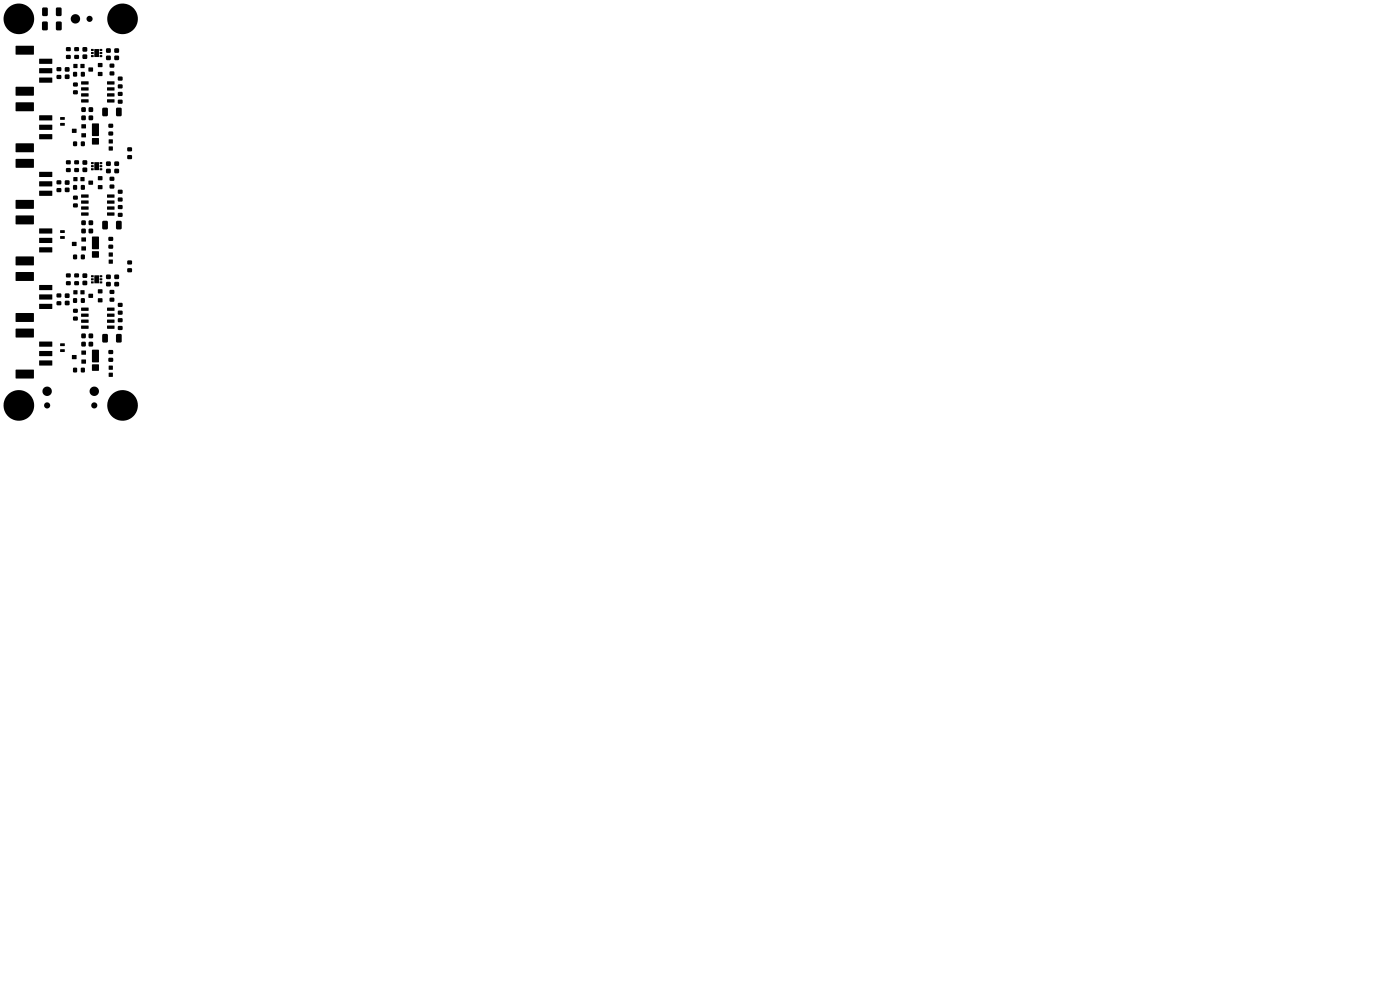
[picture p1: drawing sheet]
<svg xmlns="http://www.w3.org/2000/svg" width="297mm" height="210mm" viewBox="0 0 297 210" stroke-linecap="round" stroke-linejoin="round" font-family="sans-serif">
<g fill="#000">
<path d="M3.3 18.4h3.8l.1 1.8-3.8 .1zM3.3 9.7h3.8l.1 1.8-3.8 .1zM9 4.6l.8-.1 .3 .2v1.5l-.1 .2-.8 .1-.2-.2-.1-1.5zM9 1.7l.8-.1 .3 .1v1.4l-.1 .3h-.8l-.2-.1zM8.3 16.5h2.7l.1 1h-2.7zM8.3 14.5h2.7l.1 1h-2.7zM8.3 12.5h2.7l.1 1h-2.7zM12 15.9h1v.8h-1zM12 14.3h1v.8h-1zM11.9 1.7l.9-.1 .2 .1 .1 1.4-.2 .3h-.8l-.2-.1zM12 4.6l.8-.1 .2 .2 .1 1.5-.1 .2-.9 .1-.2-.2-.1-1.5zM13.8 15.9h.9v.8h-.9z"/>
<path d="M13.8 14.3h.9v.8h-.9zM14 11.7h1v.8h-1zM14 10h1v.8h-1zM15.5 15.3h.8v.9h-.8zM15.5 19.2h.9l.1 .7-.9 .1zM15.5 17.5h.9l.1 .8h-.9zM15.6 13.6h.8v.8h-.8zM15.8 11.7h.9v.8h-.9zM15.8 10h.9v.8h-.9zM17.2 15.3h.8v.9h-.8zM17.1 13.6h.8v.8h-.8zM17.6 11.6h.8v.8h-.8z"/>
<path d="M17.6 10.1h.8v.8h-.8zM17.2 19.8h1.5l.1 .6-1.5 .1zM17.2 18.5h1.5l.1 .7h-1.5zM17.2 17.3h1.5l.1 .6h-1.5zM18.8 14.3h.9v.9h-.9zM19.3 11.7h.6v.4h-.6zM19.3 11.1h.6v.3h-.6zM19.3 10.4h.6v.4h-.6zM20 10.4h1v1.7h-1zM21.1 11.7h.6v.4h-.6zM21.1 11.1h.6v.3h-.6zM21.1 10.4h.6v.4h-.6z"/>
<path d="M20.8 15.3h.9v.8h-.9zM20.8 13.4h.9v.8h-.9zM22.6 11.9h.8v.8h-.8zM22.6 10.3h.8v.8h-.8zM23.3 15.2h.9v.7l-.9 .1zM23.3 13.5h.9v.8h-.9zM22.7 19.8h1.5l.1 .6-1.5 .1zM22.7 18.5h1.5l.1 .7h-1.5zM22.7 17.3h1.5l.1 .6h-1.5zM24.3 11.9h.9v.8h-.9zM24.3 10.3h.9v.8h-.9zM25 19.5h.9l.1 .8h-.9z"/>
<path d="M25 17.9h.9l.1 .8h-.9zM25 16.3h.9l.1 .7-.9 .1zM3.3 33.7h3.8l.1 1.8-3.8 .1zM3.3 30.4h3.8l.1 1.8-3.8 .1zM3.3 21.7h3.8l.1 1.8-3.8 .1zM8.3 38.5h2.7l.1 1h-2.7zM8.3 36.5h2.7l.1 1h-2.7zM8.3 28.5h2.7l.1 1h-2.7zM8.3 26.5h2.7l.1 1h-2.7zM8.3 24.5h2.7l.1 1h-2.7zM12 39.9h.9l.1 .8h-.9zM12 38.3h1v.8h-1z"/>
<path d="M12.8 26.1h.9v.5l-.9 .1zM12.8 24.9l.9-.1v.6h-.9zM13.8 39.9h.9v.8h-.9zM13.8 38.3h.9v.8h-.9zM14 35.7h1v.8h-1zM14 34h1v.8h-1zM15.5 39.3h.8v.9h-.8zM15.5 30l.8 .1v.9l-.8-.1zM15.3 27.3h.9v.9h-.9zM15.6 37.6h.8v.8h-.8zM15.8 35.7h.9v.8h-.9zM15.8 34h.9v.8h-.9z"/>
<path d="M17.2 39.3h.8v.9h-.8zM17.2 30l.8 .1-.1 .9-.7-.1zM17.1 37.6h.8v.8h-.8zM17.3 24.6h.8v.8h-.8zM17.3 22.8h.8v.9h-.8zM17.3 28.3h.9v.8h-.9zM17.3 26.4h.9v.8h-.9zM17.6 35.6h.8v.8h-.8zM17.6 34.1h.8v.8h-.8zM17.2 21.1h1.5l.1 .6h-1.5zM18.9 24.6h.8v.8h-.8zM18.9 22.8h.8v.9h-.8z"/>
<path d="M18.8 38.3h.9v.9h-.9zM19.3 35.7h.6v.4h-.6zM19.3 35.1h.6v.3h-.6zM19.3 34.4h.6v.4h-.6zM19.5 29.3h1.5v1.3h-1.5zM19.5 26.2l1.5 .1-.1 2.6-1.4-.1zM20 34.4h1v1.7h-1zM21.1 35.7h.6v.4h-.6zM21.1 35.1h.6v.3h-.6zM21.1 34.4h.6v.4h-.6zM20.8 39.3h.9v.8h-.9zM20.8 37.4h.9v.8h-.9z"/>
<path d="M21.8 22.9l.8-.1 .2 .2 .1 1.4-.1 .2-.8 .1-.3-.2v-1.4zM22.6 35.9h.8v.8h-.8zM22.6 34.3h.8v.8h-.8zM23 27.9h1v.8h-1zM23 26.3h1v.8h-1zM23.1 31.1h.8v.8h-.8zM23.1 29.6h.8v.8h-.8zM23.3 39.2h.9v.7l-.9 .1zM23.3 37.5h.9v.8h-.9zM22.7 21.1h1.5l.1 .6h-1.5zM24.3 35.9h.9v.8h-.9zM24.3 34.3h.9v.8h-.9z"/>
<path d="M24.7 22.9l.8-.1 .3 .2v1.4l-.1 .2-.8 .1-.2-.2-.1-1.4zM25 21.2h.9l.1 .7-.9 .1zM27 32.9h.9l.1 .8h-.9zM27 31.3h.9l.1 .7-.9 .1zM3.3 57.7h3.8l.1 1.8-3.8 .1zM3.3 54.4h3.8l.1 1.8-3.8 .1zM3.3 45.7h3.8l.1 1.8-3.8 .1zM3.3 42.4h3.8l.1 1.8-3.8 .1zM8.3 52.5h2.7l.1 1h-2.7zM8.3 50.5h2.7l.1 1h-2.7zM8.3 48.5h2.7l.1 1h-2.7zM8.3 40.5h2.7l.1 1h-2.7z"/>
<path d="M12.8 50.1h.9v.5l-.9 .1zM12.8 48.9l.9-.1v.6h-.9zM14 59.7h1v.8h-1zM14 58h1v.8h-1zM15.5 54h.8v1h-.8zM15.3 51.3h.9v.9h-.9zM15.5 43.2h.9l.1 .7-.9 .1zM15.5 41.5h.9l.1 .8h-.9zM15.8 59.7h.9v.8h-.9zM15.8 58h.9v.8h-.9zM17.2 54h.8v1h-.8zM17.3 48.6h.8v.8h-.8z"/>
<path d="M17.3 46.8h.8v.9h-.8zM17.3 52.3h.9v.8h-.9zM17.3 50.4h.9v.8h-.9zM17.6 59.6h.8v.8h-.8zM17.6 58.1h.8v.8h-.8zM17.2 45.1h1.5l.1 .6h-1.5zM17.2 43.8h1.5l.1 .6-1.5 .1zM17.2 42.5h1.5l.1 .7h-1.5zM17.2 41.3h1.5l.1 .6h-1.5zM18.9 48.6h.8v.8h-.8zM18.9 46.8h.8v.9h-.8zM19.3 59.7h.6v.4h-.6z"/>
<path d="M19.3 59.1h.6v.3h-.6zM19.3 58.4h.6v.4h-.6zM19.5 53.3h1.5v1.3h-1.5zM19.5 50.2l1.5 .1-.1 2.6-1.4-.1zM20 58.4h1v1.7h-1zM21.1 59.7h.6v.4h-.6zM21.1 59.1h.6v.3h-.6zM21.1 58.4h.6v.4h-.6zM21.8 46.9l.8-.1 .2 .2 .1 1.4-.1 .2-.8 .1-.3-.2v-1.4zM22.6 59.9h.8v.8h-.8zM22.6 58.3h.8v.8h-.8zM23 51.9h.9l.1 .8h-.9z"/>
<path d="M23 50.3h.9l.1 .7-.9 .1zM23.1 55.1h.8v.8h-.8zM23.1 53.6h.8v.8h-.8zM22.7 45.1h1.5l.1 .6h-1.5zM22.7 43.8h1.5l.1 .6-1.5 .1zM22.7 42.5h1.5l.1 .7h-1.5zM22.7 41.3h1.5l.1 .6h-1.5zM24.3 59.9h.9v.8h-.9zM24.3 58.3h.9v.8h-.9zM24.7 46.9l.8-.1 .3 .2v1.4l-.1 .2-.8 .1-.2-.2-.1-1.4zM25 45.2h.9l.1 .7-.9 .1zM25 43.5h.9l.1 .8h-.9z"/>
<path d="M25 41.9h.9l.1 .8h-.9zM25 40.3h.9l.1 .7-.9 .1zM27 56.9h.9l.1 .8h-.9zM27 55.3h.9l.1 .7-.9 .1zM3.3 78.4h3.8l.1 1.8-3.8 .1zM3.3 69.7h3.8l.1 1.8-3.8 .1zM3.3 66.4h3.8l.1 1.8-3.8 .1zM8.3 76.5h2.7l.1 1h-2.7zM8.3 74.5h2.7l.1 1h-2.7zM8.3 72.5h2.7l.1 1h-2.7zM8.3 64.5h2.7l.1 1h-2.7zM8.3 62.5h2.7l.1 1h-2.7z"/>
<path d="M8.3 60.5h2.7l.1 1h-2.7zM12 63.9h.9l.1 .8h-.9zM12 62.3h.9l.1 .7-.9 .1zM12.8 74.1h.9v.5l-.9 .1zM12.8 72.9l.9-.1v.6h-.9zM13.8 63.9h.9v.8h-.9zM13.8 62.3h.9v.8h-.9zM15.5 78h.8v1h-.8zM15.5 63.3h.8v.9h-.8zM15.3 75.3h.9v.9h-.9zM15.5 67.2h1v.8h-1zM15.5 65.5h1v.8h-1z"/>
<path d="M15.6 61.6h.8v.8h-.8zM17.2 78h.8v1h-.8zM17.2 63.3h.8v.9h-.8zM17.1 61.6h.8v.8h-.8zM17.3 72.6h.8v.8h-.8zM17.3 70.8h.8v.9h-.8zM17.3 76.3h.9v.8h-.9zM17.3 74.4h.9v.8h-.9zM17.2 69.1h1.5l.1 .6h-1.5zM17.2 67.8h1.5l.1 .6-1.5 .1zM17.2 66.5h1.5l.1 .7h-1.5zM17.2 65.3h1.5l.1 .6h-1.5z"/>
<path d="M18.9 72.6h.8v.8h-.8zM18.9 70.8h.8v.9h-.8zM18.8 62.3h.9v.9h-.9zM19.5 77.3h1.5v1.3h-1.5zM19.5 74.2l1.5 .1-.1 2.6-1.4-.1zM20.8 63.3h.9v.8h-.9zM20.8 61.4h.9v.8h-.9zM21.7 71l.9-.2 .2 .2 .1 1.4-.1 .2-.8 .1-.3-.2zM23 75.9h1v.8h-1zM23 74.3h.9l.1 .7-.9 .1zM23.1 79.1h.8v.8h-.8zM23.1 77.6h.8v.8h-.8z"/>
<path d="M23.3 63.2h.9v.8h-.9zM23.3 61.5h.9v.8h-.9zM22.7 69.1h1.5l.1 .6h-1.5zM22.7 67.8h1.5l.1 .6-1.5 .1zM22.7 66.5h1.5l.1 .7h-1.5zM22.7 65.3h1.5l.1 .6h-1.5zM24.7 71l.8-.2 .3 .2v1.4l-.1 .2-.8 .1-.2-.2zM25 69.2h.9l.1 .7-.9 .1zM25 67.5h.9l.1 .8h-.9zM25 65.9h.9l.1 .8h-.9zM25 64.3h.9l.1 .7-.9 .1z"/>
<circle cx="4" cy="4" r="3.3"/>
<circle cx="16" cy="4" r="1"/>
<circle cx="19" cy="4" r=".65"/>
<circle cx="26" cy="4" r="3.2"/>
<circle cx="4" cy="86" r="3.2"/>
<circle cx="10" cy="83" r="1"/>
<circle cx="10" cy="86" r=".65"/>
<circle cx="20" cy="83" r="1"/>
<circle cx="20" cy="86" r=".65"/>
<circle cx="26" cy="86" r="3.2"/>
</g>
</svg>
